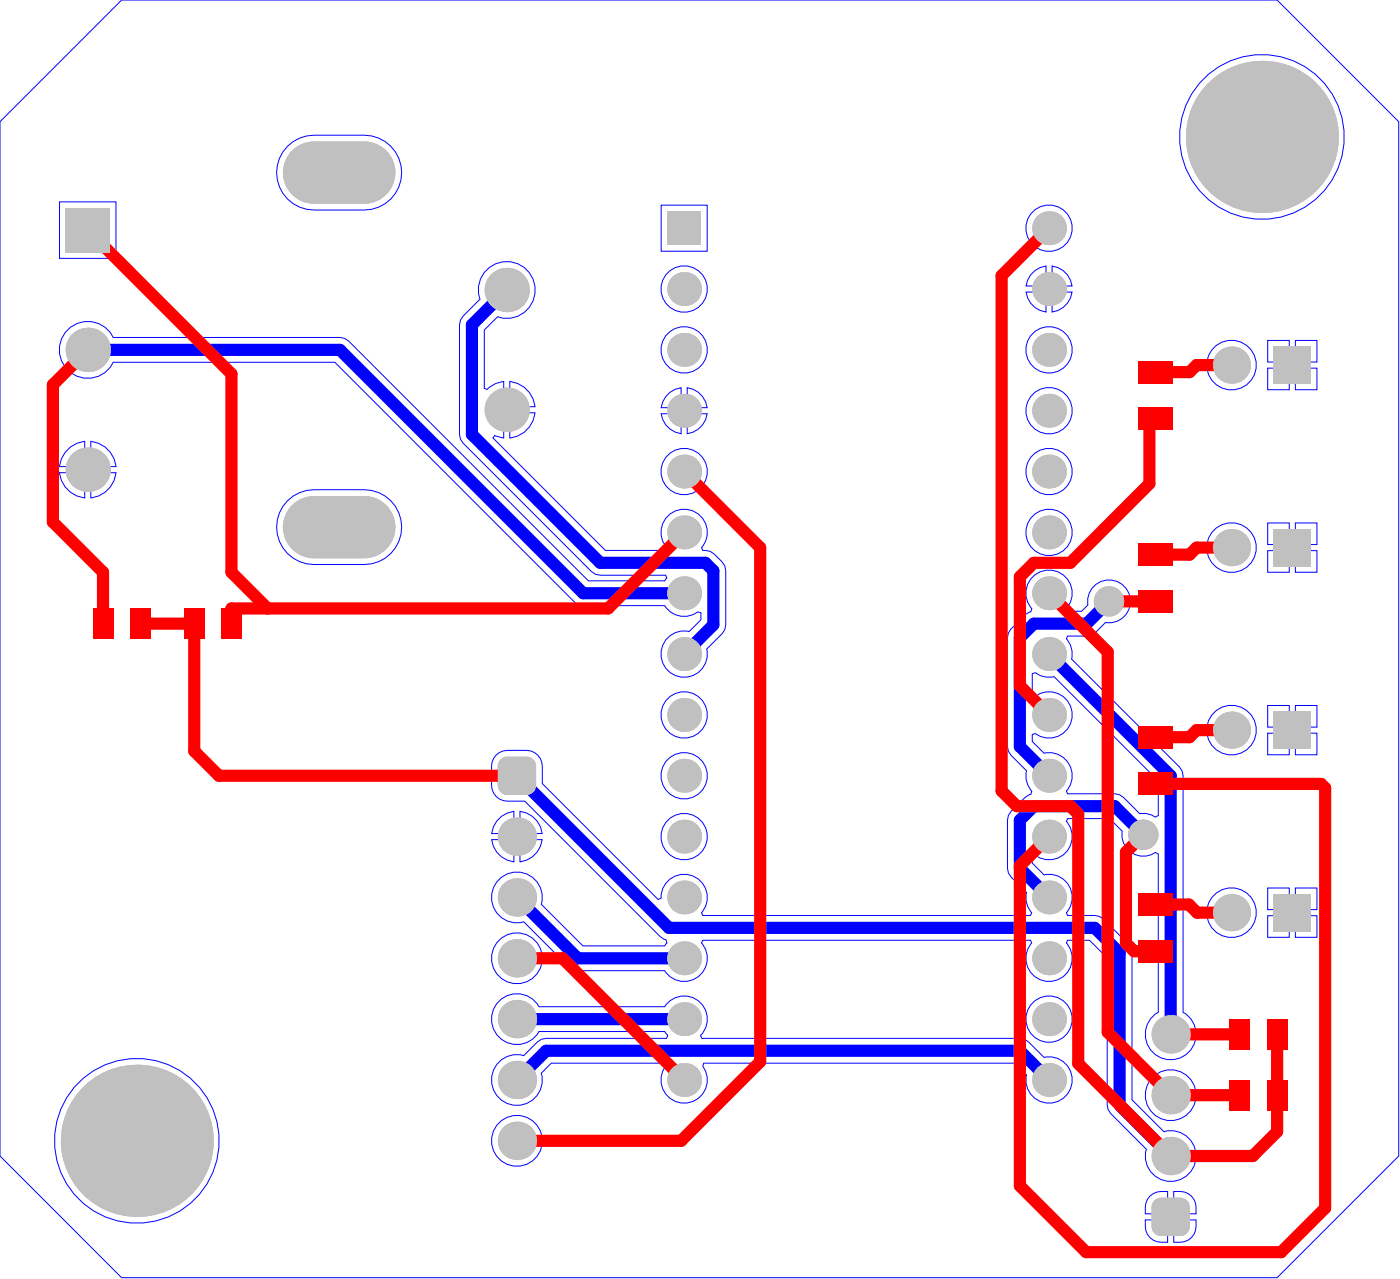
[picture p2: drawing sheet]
<svg xmlns="http://www.w3.org/2000/svg" width="195mm" height="178mm" viewBox="0 0 195 178" stroke-linecap="round" stroke-linejoin="round" font-family="sans-serif">
<g fill="none" stroke="#00f" stroke-width=".14">
<path d="M0 16.9l16.9-16.9h160.7l17 16.9v143.8l-17 16.9h-160.7l-16.9-16.9zM8.3 28.1h7.8v7.8h-7.8zM40 20.3a5.2 5.2 0 0 1 3.7-1.5h7a5.2 5.2 0 0 1 5.2 5.2 5.2 5.2 0 0 1-5.2 5.2h-7a5.2 5.2 0 0 1-4.8-3.2 5.2 5.2 0 0 1 1.1-5.7zM92 28.5h6.4v6.4h-6.4zM143.4 38.2l.6-.6 .7-.4 .8-.2v2.8h-2.8l.2-.9zM146.3 37a3.2 3.2 0 0 1 2.8 2.8h-2.8zM9.1 46.2a3.9 3.9 0 0 1 6.6 .7h31.6l.6 .1 .6 .4 33.3 33.3h10.7l.3-.3-.2-.4h-9.1l-.7-.2-.5-.3-17.9-17.9-.4-.5-.1-.7v-15.2l.1-.7 .4-.6 2.4-2.3a3.9 3.9 0 0 1 3.3-5.2 3.9 3.9 0 0 1 4.3 4.3 3.9 3.9 0 0 1-5.2 3.3l-1.8 1.9v8.1l.4 .1a3.6 3.6 0 0 1 2.3-1.1v7.9l-1.3-.4-.2 .4 15.6 15.6h8.4l.2-.4a3.2 3.2 0 0 1 .1-4.4 3.2 3.2 0 0 1 4.5 0 3.2 3.2 0 0 1 .2 4.4l.1 .4 1.1 .1 .5 .4 1.1 1.1 .4 .6 .1 .6v7.6l-.1 .6-.4 .6-2.1 2.1a3.2 3.2 0 0 1-2.9 3.9 3.2 3.2 0 0 1-3.5-3.4 3.2 3.2 0 0 1 4-2.9l1.6-1.6v-1l-.4-.1a3.2 3.2 0 0 1-4.6-.9h-11.4l-.6-.1-.6-.4-33.3-33.3h-30.9a3.9 3.9 0 0 1-5.6 1.6 3.9 3.9 0 0 1-1-5.8zM70.9 53a3.9 3.9 0 0 1 3.5 3.5h-3.5zM70.9 57.4h3.5a3.9 3.9 0 0 1-3.5 3.5zM92 57.5h2.7v2.8a3.2 3.2 0 0 1-2.7-2.8zM92.6 55.1l.6-.6 .7-.4 .8-.2v2.8h-2.7l.2-.8zM95.6 53.9a3.2 3.2 0 0 1 2.8 2.8h-2.8z"/>
<path d="M95.6 57.5h2.8a3.2 3.2 0 0 1-2.8 2.8zM142.7 40.6h2.8v2.8a3.2 3.2 0 0 1-2.8-2.8zM146.3 40.6h2.8a3.2 3.2 0 0 1-2.8 2.8zM176.3 47.3h3v3h-3zM176.3 51.2h3v3h-3zM180.2 47.3h3v3h-3zM180.2 51.2h3v3h-3zM8.3 65.7h3.5v3.5a3.9 3.9 0 0 1-3.5-3.5zM9.1 62.9a3.9 3.9 0 0 1 2.7-1.5v3.5h-3.5l.2-1.1zM12.6 61.4a3.9 3.9 0 0 1 3.5 3.5h-3.5zM12.6 65.7h3.5a3.9 3.9 0 0 1-3.5 3.5zM40 69.6a5.2 5.2 0 0 1 3.7-1.5h7a5.2 5.2 0 0 1 5.2 5.2 5.2 5.2 0 0 1-5.2 5.2h-7a5.2 5.2 0 0 1-4.8-3.2 5.2 5.2 0 0 1 1.1-5.7z"/>
<path d="M176.3 72.7h3v3h-3zM176.3 76.5h3v3.1h-3zM180.2 72.7h3v3h-3zM180.2 76.5h3v3.1h-3zM143.6 93.6l.4-.1a3 3 0 0 0 2.6 .6l14.5 14.5v4.8l-.4 .2a2.78 2.78 0 0 0-2.2-.5l-2.2-2.2-.6-.4-.6-.2h-6.6l-.2-.3a3.2 3.2 0 0 0 .4-3.8 3.2 3.2 0 0 0-3.5-1.5l-1.6-1.6v-1l.4-.1a3.2 3.2 0 0 0 4.3-.5 3.2 3.2 0 0 0 0-4.3 3.2 3.2 0 0 0-4.3-.4l-.4-.1zM176.3 98.1h3v3h-3zM180.2 98.1h3v3h-3zM68.4 116.7h3.1v3.1a3.5 3.5 0 0 1-3.1-3.1zM69 105l.5-.4 .5-.2 3.2-.1a2.2 2.2 0 0 1 2.2 2.2v2.4l16.1 16.1 .5-.1a3.2 3.2 0 0 1 4.3-3.2 3.2 3.2 0 0 1 1.3 5.2l.1 .4h45.6l.2-.4a3 3 0 0 1-.7-2.8l-2.2-2.2-.3-.5-.2-.7v-6.7l.2-.6 .3-.6 2-1.9 .8-.5 .1-.4a3 3 0 0 1-.7-2.8l-2.2-2.2-.3-.6-.2-.6v-15.2l.2-.6 .3-.6 2-1.9 .8-.4 .1-.5a3.2 3.2 0 0 1 .2-4.5 3.2 3.2 0 0 1 4.4 0 3.2 3.2 0 0 1 .2 4.5l.2 .4h1.9l.9-.9a2.98 2.98 0 0 1 2.8-3.5 2.98 2.98 0 0 1 3.1 3.2 2.98 2.98 0 0 1-3.4 2.7l-1.4 1.4-.6 .4-.6 .1h-2.7l-.2 .4a3 3 0 0 1 .7 2.8l15.1 15 .3 .6 .2 .6v32.9a3.5 3.5 0 0 1 .9 5.4 3.5 3.5 0 0 1-5.4 0 3.5 3.5 0 0 1 1-5.4v-22l-.4-.2a2.96 2.96 0 0 1-3.3 .1 2.96 2.96 0 0 1-1.3-3l-1.8-1.8h-5.8l-.2 .4a3.2 3.2 0 0 1 0 4.3 3.2 3.2 0 0 1-4.3 .4l-.4 .1v1l1.6 1.6a3.2 3.2 0 0 1 3.5 1.5 3.2 3.2 0 0 1-.4 3.8l.2 .4h3.8l.6 .1 .6 .4 3.5 3.4 .3 .6 .2 .7v20.4l4.4 4.4a3.5 3.5 0 0 1 4.5 3.1 3.5 3.5 0 0 1-3.9 3.8 3.5 3.5 0 0 1-3-4.4l-5-5-.4-.5-.1-.7v-20.4l-2.5-2.5h-3l-.2 .4a3.2 3.2 0 0 1-.2 4.5 3.2 3.2 0 0 1-4.4 0 3.2 3.2 0 0 1-.2-4.5l-.2-.4h-45.6l-.1 .4a3.2 3.2 0 0 1-.5 4.7 3.2 3.2 0 0 1-4.6-.9h-12.1l-.7-.1-.6-.4-6.3-6.3a3.5 3.5 0 0 1-4.4-3 3.5 3.5 0 0 1 3.8-3.9 3.5 3.5 0 0 1 3.1 4.5l5.8 5.8h11.4l.3-.4-.2-.5-.8-.4-18.8-18.8h-2.4a2.2 2.2 0 0 1-2.2-2.2v-3.3l.3-.5zM69.1 114.1a3.5 3.5 0 0 1 2.4-1.3v3.1h-3.1l.2-1zM72.3 112.8a3.5 3.5 0 0 1 3.1 3.1h-3.1zM72.3 116.7h3.1a3.5 3.5 0 0 1-3.1 3.1z"/>
<path d="M176.3 101.9h3v3h-3zM180.2 101.9h3v3h-3zM69.1 139.5a3.5 3.5 0 0 1 5.9 .5h17.5a3.2 3.2 0 0 1 4.7-.8 3.2 3.2 0 0 1 .2 4.7l.2 .4h44.3l.6 .2 .6 .4 2.1 2.1a3.2 3.2 0 0 1 3.9 2.9 3.2 3.2 0 0 1-3.4 3.4 3.2 3.2 0 0 1-2.9-3.9l-1.7-1.6h-43.2l-.1 .4a3.2 3.2 0 0 1-.5 4.3 3.2 3.2 0 0 1-4.3 0 3.2 3.2 0 0 1-.4-4.3l-.2-.4h-15.7l-1.4 1.4a3.5 3.5 0 0 1-3.1 4.5 3.5 3.5 0 0 1-3.8-3.9 3.5 3.5 0 0 1 4.4-3l1.9-1.9 .6-.4 .7-.2h16.7l.2-.4-.4-.5h-17.5a3.5 3.5 0 0 1-5.1 1.2 3.5 3.5 0 0 1-.8-5.1zM176.3 123.4h3v3.1h-3zM176.3 127.3h3v3h-3zM180.2 123.4h3v3.1h-3zM180.2 127.3h3v3h-3zM159.3 169.6h3.1v3.1a2.66 2.66 0 0 1-2.8-1.1l-.2-.5zM160 166.3a2.8 2.8 0 0 1 2.4-.7v3.1h-3.1a2.79 2.79 0 0 1 .7-2.4zM163.3 165.6a2.66 2.66 0 0 1 2.8 1.1l.2 .6 .1 1.4h-3.1zM163.3 169.6h3.1a2.66 2.66 0 0 1-1.1 2.8l-.6 .2-1.4 .1z"/>
<circle cx="175.5" cy="19" r="11.5"/>
<circle cx="145.9" cy="31.7" r="3.2"/>
<circle cx="95.2" cy="40.2" r="3.2"/>
<circle cx="95.2" cy="48.6" r="3.2"/>
<circle cx="145.9" cy="57.1" r="3.2"/>
<circle cx="145.9" cy="48.6" r="3.2"/>
<circle cx="171.3" cy="50.8" r="3.5"/>
<circle cx="95.2" cy="65.6" r="3.2"/>
<circle cx="145.9" cy="65.6" r="3.2"/>
<circle cx="145.9" cy="74" r="3.2"/>
<circle cx="171.3" cy="76.1" r="3.5"/>
<circle cx="95.2" cy="99.4" r="3.2"/>
<circle cx="95.2" cy="116.3" r="3.2"/>
<circle cx="95.2" cy="107.8" r="3.2"/>
<circle cx="171.3" cy="101.5" r="3.5"/>
<circle cx="71.9" cy="133.2" r="3.5"/>
<circle cx="171.3" cy="126.9" r="3.5"/>
<circle cx="19" cy="158.6" r="11.5"/>
<circle cx="71.9" cy="158.6" r="3.5"/>
<circle cx="145.9" cy="141.7" r="3.2"/>
<circle cx="162.8" cy="152.2" r="3.5"/>
</g>
<path d="M12.2 48.6h35.1l33.8 33.9h14.1M70.5 40.3l-4.9 4.9v15.2l17.9 17.8h14.6l1.1 1.1v7.6l-4 4M145.9 90.9l16.9 16.9v36M154.3 83.6l-3.1 3.1h-7.4l-1.9 1.9v15.2l4 4M71.9 107.8l21.1 21.2h59.3l3.4 3.5v21.1l7.1 7.1M159 116l-3.9-3.9h-11.3l-1.9 1.9v6.7l4 4.1M71.9 124.8l8.5 8.4h14.8M71.9 141.7h23.3M71.9 150.1l4.1-4h65.9l4 4" fill="none" stroke="#00f" stroke-width="1.7"/>
<g fill="#c0c0c0">
<path d="M73.2 109.2h1.4a1.33 1.33 0 0 1-1.4 1.3z"/>
<path d="M73.2 105.2a1.33 1.33 0 0 1 1.4 1.3h-1.4z"/>
<path d="M69.5 105.7l.6-.5h.5v1.3h-1.4z"/>
<path d="M69.2 109.2h1.4v1.3a1.33 1.33 0 0 1-1.4-1.3z"/>
<path d="M50.7 73.3h4.3a4.3 4.3 0 0 1-4.3 4.3z"/>
<path d="M50.7 69a4.3 4.3 0 0 1 4.3 4.3h-4.3z"/>
<path d="M40.4 70.5a4.3 4.3 0 0 1 3.3-1.5v4.3h-4.4a4.3 4.3 0 0 1 1.1-2.8z"/>
<path d="M39.3 73.3h4.4v4.3a4.3 4.3 0 0 1-4.4-4.3z"/>
<path d="M50.7 24h4.3a4.3 4.3 0 0 1-4.3 4.3z"/>
<path d="M50.7 19.7a4.3 4.3 0 0 1 4.3 4.3h-4.3z"/>
<path d="M40.4 21.2a4.3 4.3 0 0 1 3.3-1.5v4.3h-4.4a4.3 4.3 0 0 1 1.1-2.8z"/>
<path d="M39.3 24h4.4v4.3a4.3 4.3 0 0 1-4.4-4.3z"/>
<path d="M160.4 167l.7-.4 .4-.1v1.3h-1.3z"/>
<path d="M160.2 170.5h1.3v1.3a1.33 1.33 0 0 1-1.3-1.3z"/>
<path d="M164.2 170.5h1.3a1.33 1.33 0 0 1-1.3 1.3z"/>
<path d="M164.2 166.5a1.33 1.33 0 0 1 1.3 1.3h-1.3z"/>
<circle cx="159" cy="116" r="2.12"/>
<circle cx="154.3" cy="83.6" r="2.12"/>
<circle cx="19" cy="158.6" r="10.6"/>
<circle cx="71.9" cy="158.6" r="2.66"/>
<circle cx="95.2" cy="150.1" r="2.36"/>
<circle cx="71.9" cy="150.1" r="2.66"/>
<circle cx="95.2" cy="141.7" r="2.36"/>
<circle cx="71.9" cy="141.7" r="2.66"/>
<circle cx="95.2" cy="133.2" r="2.36"/>
<circle cx="71.9" cy="133.2" r="2.66"/>
<circle cx="95.2" cy="124.8" r="2.36"/>
<circle cx="71.9" cy="124.8" r="2.66"/>
<circle cx="95.2" cy="116.3" r="2.36"/>
<circle cx="71.9" cy="116.3" r="2.66"/>
<circle cx="95.2" cy="107.8" r="2.36"/>
<circle cx="95.2" cy="99.4" r="2.36"/>
<circle cx="95.2" cy="90.9" r="2.36"/>
<circle cx="95.2" cy="82.5" r="2.36"/>
<circle cx="95.2" cy="74" r="2.36"/>
<circle cx="95.2" cy="65.6" r="2.36"/>
<circle cx="12.2" cy="65.3" r="3.1"/>
<circle cx="95.2" cy="57.1" r="2.36"/>
<circle cx="145.9" cy="57.1" r="2.36"/>
<circle cx="70.5" cy="57" r="3.1"/>
<circle cx="12.2" cy="48.6" r="3.1"/>
<circle cx="95.2" cy="48.6" r="2.36"/>
<circle cx="70.5" cy="40.3" r="3.1"/>
<circle cx="95.2" cy="40.2" r="2.36"/>
<circle cx="162.8" cy="160.7" r="2.66"/>
<circle cx="162.8" cy="152.2" r="2.66"/>
<circle cx="145.9" cy="150.1" r="2.36"/>
<circle cx="162.8" cy="143.8" r="2.66"/>
<circle cx="145.9" cy="141.7" r="2.36"/>
<circle cx="145.9" cy="133.2" r="2.36"/>
<circle cx="171.3" cy="126.9" r="2.58"/>
<circle cx="145.9" cy="124.8" r="2.36"/>
<circle cx="145.9" cy="116.3" r="2.36"/>
<circle cx="145.9" cy="107.8" r="2.36"/>
<circle cx="171.3" cy="101.5" r="2.58"/>
<circle cx="145.9" cy="99.4" r="2.36"/>
<circle cx="145.9" cy="90.9" r="2.36"/>
<circle cx="145.9" cy="82.5" r="2.36"/>
<circle cx="171.3" cy="76.1" r="2.58"/>
<circle cx="145.9" cy="74" r="2.36"/>
<circle cx="145.9" cy="65.6" r="2.36"/>
<circle cx="171.3" cy="50.8" r="2.58"/>
<circle cx="145.9" cy="48.6" r="2.36"/>
<circle cx="145.9" cy="40.2" r="2.36"/>
<circle cx="145.9" cy="31.7" r="2.36"/>
<circle cx="175.5" cy="19" r="10.6"/>
</g>
<g fill="#c0c0c0">
<path d="M69.2 106.5l1.4-1.3h2.6l1.4 1.3v2.7l-1.4 1.3h-2.6l-1.4-1.3z" fill-rule="evenodd"/>
<path d="M39.3 73.3l4.4-4.3h7l4.3 4.3-4.3 4.3h-7z" fill-rule="evenodd"/>
<path d="M9.1 28.9h6.2v6.2h-6.2z" fill-rule="evenodd"/>
<path d="M92.8 29.4h4.7v4.7h-4.7z" fill-rule="evenodd"/>
<path d="M39.3 24l4.4-4.3h7l4.3 4.3-4.3 4.3h-7z" fill-rule="evenodd"/>
<path d="M160.2 167.8l1.3-1.3h2.7l1.3 1.3v2.7l-1.3 1.3h-2.7l-1.3-1.3z" fill-rule="evenodd"/>
<path d="M177.2 124.3h5.1v5.2h-5.1z" fill-rule="evenodd"/>
<path d="M177.2 98.9h5.1v5.2h-5.1z" fill-rule="evenodd"/>
<path d="M177.2 73.5h5.1v5.2h-5.1z" fill-rule="evenodd"/>
<path d="M177.2 48.2h5.1v5.1h-5.1z" fill-rule="evenodd"/>
</g>
<g fill="none" stroke="#f00" stroke-width="1.7">
<path d="M12.2 32l20 20v27.6l5 5M145.9 31.7l-6.6 6.6v71.7l2.1 2.1h7.5l1.1 1.1v34.6l12.8 12.9h11.5l3.3-3.4v-13.5M12.2 48.6l-4.8 4.9v19.1l6.9 6.9v7.2M160.7 58.2h-.8v9l-11 11h-5.1l-1.9 2v15.1l4 4.1M171.3 50.8h-4.9l-.9 .9h-4.8M95.2 74l-10.6 10.6h-52.4v2.1M95.2 65.6l10.5 10.5v71.5l-11 11h-22.8M171.3 76.1h-4.9l-.9 1h-4.8M19.5 86.7h7.5v17.7l3.5 3.4h41.4M145.9 82.5l8.2 8.1v52.9l8.7 8.7h9.7M154.3 83.6h6.4M159 116l-2.4 2.5v12.6l1.1 1.1h3"/>
<path d="M160.7 109h23.1l.5 .5v58.4l-6.1 6.2h-27.1l-9.2-9.3v-44.4l4-4.1M171.3 101.5h-4.9l-.9 1h-4.8M71.9 133.2h6.3l17 16.9M160.7 125.7h4.7l1.1 1.2h4.8M162.8 143.8h9.7"/>
</g>
<g fill="#c0c0c0">
<path d="M73.2 109.2h1.4a1.33 1.33 0 0 1-1.4 1.3z"/>
<path d="M73.2 105.2a1.33 1.33 0 0 1 1.4 1.3h-1.4z"/>
<path d="M69.5 105.7l.6-.5h.5v1.3h-1.4z"/>
<path d="M69.2 109.2h1.4v1.3a1.33 1.33 0 0 1-1.4-1.3z"/>
<path d="M50.7 73.3h4.3a4.3 4.3 0 0 1-4.3 4.3z"/>
<path d="M50.7 69a4.3 4.3 0 0 1 4.3 4.3h-4.3z"/>
<path d="M40.4 70.5a4.3 4.3 0 0 1 3.3-1.5v4.3h-4.4a4.3 4.3 0 0 1 1.1-2.8z"/>
<path d="M39.3 73.3h4.4v4.3a4.3 4.3 0 0 1-4.4-4.3z"/>
<path d="M50.7 24h4.3a4.3 4.3 0 0 1-4.3 4.3z"/>
<path d="M50.7 19.7a4.3 4.3 0 0 1 4.3 4.3h-4.3z"/>
<path d="M40.4 21.2a4.3 4.3 0 0 1 3.3-1.5v4.3h-4.4a4.3 4.3 0 0 1 1.1-2.8z"/>
<path d="M39.3 24h4.4v4.3a4.3 4.3 0 0 1-4.4-4.3z"/>
<path d="M160.4 167l.7-.4 .4-.1v1.3h-1.3z"/>
<path d="M160.2 170.5h1.3v1.3a1.33 1.33 0 0 1-1.3-1.3z"/>
<path d="M164.2 170.5h1.3a1.33 1.33 0 0 1-1.3 1.3z"/>
<path d="M164.2 166.5a1.33 1.33 0 0 1 1.3 1.3h-1.3z"/>
<circle cx="159" cy="116" r="2.12"/>
<circle cx="154.3" cy="83.6" r="2.12"/>
<circle cx="19" cy="158.6" r="10.6"/>
<circle cx="71.9" cy="158.6" r="2.66"/>
<circle cx="95.2" cy="150.1" r="2.36"/>
<circle cx="71.9" cy="150.1" r="2.66"/>
<circle cx="95.2" cy="141.7" r="2.36"/>
<circle cx="71.9" cy="141.7" r="2.66"/>
<circle cx="95.2" cy="133.2" r="2.36"/>
<circle cx="71.9" cy="133.2" r="2.66"/>
<circle cx="95.2" cy="124.8" r="2.36"/>
<circle cx="71.9" cy="124.8" r="2.66"/>
<circle cx="95.2" cy="116.3" r="2.36"/>
<circle cx="71.9" cy="116.3" r="2.66"/>
<circle cx="95.2" cy="107.8" r="2.36"/>
<circle cx="95.2" cy="99.4" r="2.36"/>
<circle cx="95.2" cy="90.9" r="2.36"/>
<circle cx="95.2" cy="82.5" r="2.36"/>
<circle cx="95.2" cy="74" r="2.36"/>
<circle cx="95.2" cy="65.6" r="2.36"/>
<circle cx="12.2" cy="65.3" r="3.1"/>
<circle cx="95.2" cy="57.1" r="2.36"/>
<circle cx="145.9" cy="57.1" r="2.36"/>
<circle cx="70.5" cy="57" r="3.1"/>
<circle cx="12.2" cy="48.6" r="3.1"/>
<circle cx="95.2" cy="48.6" r="2.36"/>
<circle cx="70.5" cy="40.3" r="3.1"/>
<circle cx="95.2" cy="40.2" r="2.36"/>
<circle cx="162.8" cy="160.7" r="2.66"/>
<circle cx="162.8" cy="152.2" r="2.66"/>
<circle cx="145.9" cy="150.1" r="2.36"/>
<circle cx="162.8" cy="143.8" r="2.66"/>
<circle cx="145.9" cy="141.7" r="2.36"/>
<circle cx="145.9" cy="133.2" r="2.36"/>
<circle cx="171.3" cy="126.9" r="2.58"/>
<circle cx="145.9" cy="124.8" r="2.36"/>
<circle cx="145.9" cy="116.3" r="2.36"/>
<circle cx="145.9" cy="107.8" r="2.36"/>
<circle cx="171.3" cy="101.5" r="2.58"/>
<circle cx="145.9" cy="99.4" r="2.36"/>
<circle cx="145.9" cy="90.9" r="2.36"/>
<circle cx="145.9" cy="82.5" r="2.36"/>
<circle cx="171.3" cy="76.1" r="2.58"/>
<circle cx="145.9" cy="74" r="2.36"/>
<circle cx="145.9" cy="65.6" r="2.36"/>
<circle cx="171.3" cy="50.8" r="2.58"/>
<circle cx="145.9" cy="48.6" r="2.36"/>
<circle cx="145.9" cy="40.2" r="2.36"/>
<circle cx="145.9" cy="31.7" r="2.36"/>
<circle cx="175.5" cy="19" r="10.6"/>
</g>
<g fill="#c0c0c0">
<path d="M69.2 106.5l1.4-1.3h2.6l1.4 1.3v2.7l-1.4 1.3h-2.6l-1.4-1.3z" fill-rule="evenodd"/>
<path d="M39.3 73.3l4.4-4.3h7l4.3 4.3-4.3 4.3h-7z" fill-rule="evenodd"/>
<path d="M9.1 28.9h6.2v6.2h-6.2z" fill-rule="evenodd"/>
<path d="M92.8 29.4h4.7v4.7h-4.7z" fill-rule="evenodd"/>
<path d="M39.3 24l4.4-4.3h7l4.3 4.3-4.3 4.3h-7z" fill-rule="evenodd"/>
<path d="M160.2 167.8l1.3-1.3h2.7l1.3 1.3v2.7l-1.3 1.3h-2.7l-1.3-1.3z" fill-rule="evenodd"/>
<path d="M177.2 124.3h5.1v5.2h-5.1z" fill-rule="evenodd"/>
<path d="M177.2 98.9h5.1v5.2h-5.1z" fill-rule="evenodd"/>
<path d="M177.2 73.5h5.1v5.2h-5.1z" fill-rule="evenodd"/>
<path d="M177.2 48.2h5.1v5.1h-5.1z" fill-rule="evenodd"/>
</g>
<g fill="#f00">
<path d="M18.1 84.6h2.8v4.2h-2.8z" fill-rule="evenodd"/>
<path d="M12.9 84.6h2.9v4.2h-2.9z" fill-rule="evenodd"/>
<path d="M25.6 84.6h2.8v4.2h-2.8z" fill-rule="evenodd"/>
<path d="M30.8 84.6h2.8v4.2h-2.8z" fill-rule="evenodd"/>
<path d="M176.2 150.1h2.9v4.2h-2.9z" fill-rule="evenodd"/>
<path d="M171 150.1h2.9v4.2h-2.9z" fill-rule="evenodd"/>
<path d="M176.2 141.7h2.9v4.2h-2.9z" fill-rule="evenodd"/>
<path d="M171 141.7h2.9v4.2h-2.9z" fill-rule="evenodd"/>
<path d="M158.3 130.7h4.8v3.1h-4.8z" fill-rule="evenodd"/>
<path d="M158.3 124.2h4.8v3.1h-4.8z" fill-rule="evenodd"/>
<path d="M158.3 100.9h4.8v3.2h-4.8z" fill-rule="evenodd"/>
<path d="M158.3 107.4h4.8v3.2h-4.8z" fill-rule="evenodd"/>
<path d="M158.3 75.5h4.8v3.2h-4.8z" fill-rule="evenodd"/>
<path d="M158.3 82h4.8v3.2h-4.8z" fill-rule="evenodd"/>
<path d="M158.3 56.6h4.8v3.2h-4.8z" fill-rule="evenodd"/>
<path d="M158.3 50.2h4.8v3.1h-4.8z" fill-rule="evenodd"/>
</g>
</svg>
